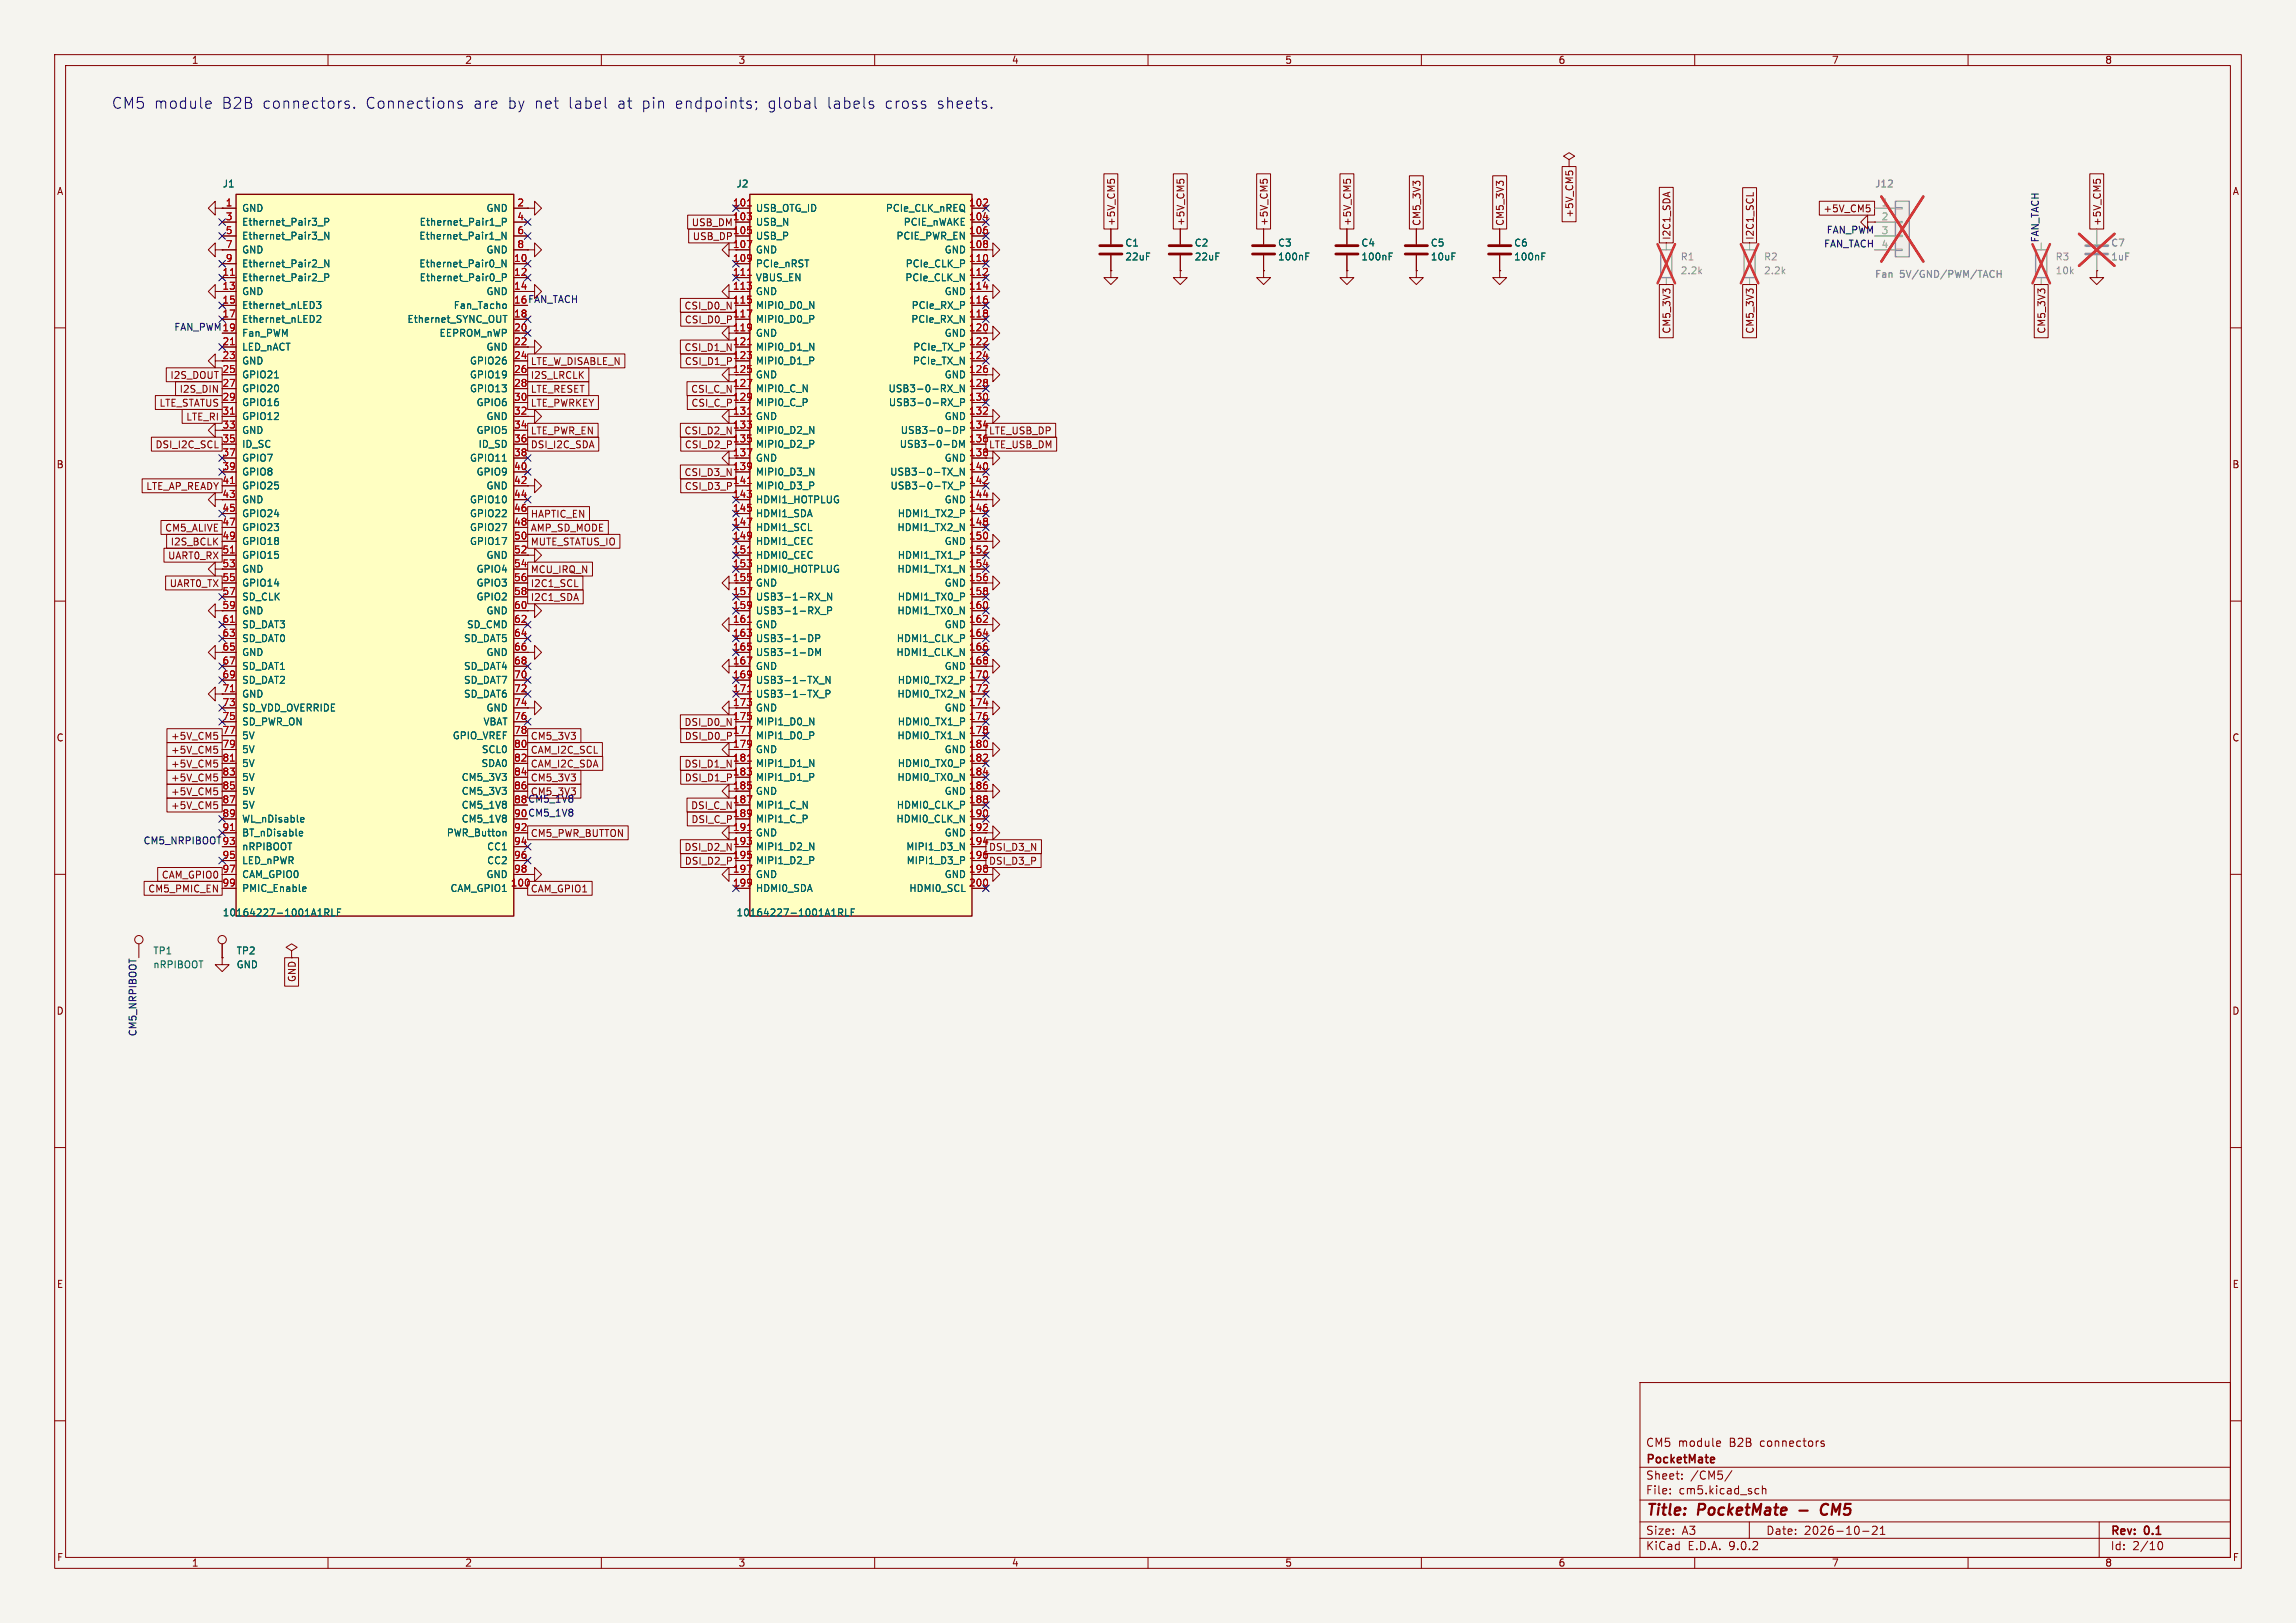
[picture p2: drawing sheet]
<svg xmlns="http://www.w3.org/2000/svg" width="420mm" height="297mm" viewBox="0 0 420 297" stroke-linecap="round" stroke-linejoin="round" font-family="sans-serif">
<defs><g id="words">
<g font-size="2.8" fill="#0000c2">
<text x="20.3" y="20.1">CM5 module</text>
<text x="40.5" y="20.1">B2B</text>
<text x="48" y="20.1">connectors.</text>
<text x="66.9" y="20.1">Connections</text>
<text x="86.7" y="20.1">are</text>
<text x="93" y="20.1">by</text>
<text x="98" y="20.1">net</text>
<text x="104.2" y="20.1">label</text>
<text x="113.2" y="20.1">at</text>
<text x="117.7" y="20.1">pin</text>
<text x="123.9" y="20.1">endpoints;</text>
<text x="140.9" y="20.1">global</text>
<text x="151.8" y="20.1">labels</text>
<text x="162.5" y="20.1">cross</text>
<text x="172" y="20.1">sheets.</text>
</g>
<g font-size="2.8" fill="#840000">
<text x="301" y="277.9">Title:</text>
<text x="310.6" y="277.9">PocketMate</text>
<text x="334.7" y="277.9">CM5</text>
</g>
<g font-size="2.1" fill="#840000">
<text x="301" y="268.2">PocketMate</text>
<text x="301" y="265">CM5</text>
<text x="306.9" y="265">module</text>
<text x="316.4" y="265">B2B</text>
<text x="322.1" y="265">connectors</text>
<text x="301" y="273.7">File:</text>
<text x="301" y="271">Sheet:</text>
<text x="307.1" y="273.7">cm5.kicad_sch</text>
<text x="309.2" y="271">/CM5/</text>
<text x="301" y="281.1">Size:</text>
<text x="307.6" y="281.1">A3</text>
<text x="323" y="281.1">Date:</text>
<text x="330" y="281.1">2026-10-21</text>
<text x="386" y="281.3">Rev:</text>
<text x="392.4" y="281.3">0.1</text>
<text x="301" y="283.9">KiCad</text>
<text x="308.7" y="283.9">E.D.A.</text>
<text x="316.3" y="283.9">9.0.2</text>
<text x="386" y="283.9">Id:</text>
<text x="390.1" y="283.9">2/10</text>
</g>
<g font-size="1.8" fill="#840000">
<text x="35" y="11.9">1</text>
<text x="85" y="11.9">2</text>
<text x="135" y="11.9">3</text>
<text x="185" y="11.9">4</text>
<text x="235" y="11.9">5</text>
<text x="285" y="11.9">6</text>
<text x="335" y="11.9">7</text>
<text x="385" y="11.9">8</text>
<text x="10.3" y="35.9">A</text>
<text x="408.3" y="35.9">A</text>
<text x="126.4" y="41.6">USB_DM</text>
<text x="204.2" y="41.4" transform="rotate(-90 204.2 41.4)">+5V_CM5</text>
<text x="216.9" y="41.4" transform="rotate(-90 216.9 41.4)">+5V_CM5</text>
<text x="232.1" y="41.4" transform="rotate(-90 232.1 41.4)">+5V_CM5</text>
<text x="247.3" y="41.4" transform="rotate(-90 247.3 41.4)">+5V_CM5</text>
<text x="260" y="41.4" transform="rotate(-90 260 41.4)">CM5_3V3</text>
<text x="275.3" y="41.4" transform="rotate(-90 275.3 41.4)">CM5_3V3</text>
<text x="288" y="39.9" transform="rotate(-90 288 39.9)">+5V_CM5</text>
<text x="333.5" y="39.1">+5V_CM5</text>
<text x="384.5" y="41.4" transform="rotate(-90 384.5 41.4)">+5V_CM5</text>
<text x="126.6" y="44.1">USB_DP</text>
<text x="134" y="45.5">107</text>
<text x="305.8" y="44" transform="rotate(-90 305.8 44)">I2C1_SDA</text>
<text x="321" y="44" transform="rotate(-90 321 44)">I2C1_SCL</text>
<text x="134" y="53.1">113</text>
<text x="93.9" y="55.6">16 FAN_TACH</text>
<text x="125.1" y="56.8">CSI_D0_N</text>
<text x="125.2" y="59.4">CSI_D0_P</text>
<text x="125.1" y="64.5">CSI_D1_N</text>
<text x="305.8" y="61.2" transform="rotate(-90 305.8 61.2)">CM5_3V3</text>
<text x="321" y="61.2" transform="rotate(-90 321 61.2)">CM5_3V3</text>
<text x="374.3" y="61.2" transform="rotate(-90 374.3 61.2)">CM5_3V3</text>
<text x="31.1" y="69.5">I2S_DOUT</text>
<text x="97" y="67">LTE_W_DISABLE_N</text>
<text x="97" y="69.5">I2S_LRCLK</text>
<text x="125.2" y="67">CSI_D1_P</text>
<text x="29.1" y="74.6">LTE_STATUS</text>
<text x="32.8" y="72.1">I2S_DIN</text>
<text x="34" y="77.2">LTE_RI</text>
<text x="97" y="72.1">LTE_RESET</text>
<text x="97" y="74.6">LTE_PWRKEY</text>
<text x="126.3" y="72.1">CSI_C_N</text>
<text x="126.4" y="74.6">CSI_C_P</text>
<text x="28.3" y="82.2">DSI_I2C_SCL</text>
<text x="97" y="79.7">LTE_PWR_EN</text>
<text x="97" y="82.2">DSI_I2C_SDA</text>
<text x="125.1" y="79.7">CSI_D2_N</text>
<text x="125.2" y="82.2">CSI_D2_P</text>
<text x="180.8" y="82.2">LTE_USB_DM</text>
<text x="180.8" y="79.7">LTE_USB_DP</text>
<text x="10.3" y="85.9">B</text>
<text x="26.7" y="89.9">LTE_AP_READY</text>
<text x="125.1" y="87.3">CSI_D3_N</text>
<text x="125.2" y="89.9">CSI_D3_P</text>
<text x="408.2" y="85.9">B</text>
<text x="97" y="94.9">HAPTIC_EN</text>
<text x="30.1" y="97.5">CM5_ALIVE</text>
<text x="31.1" y="100">I2S_BCLK</text>
<text x="97" y="100">MUTE_STATUS_IO</text>
<text x="97" y="97.5">AMP_SD_MODE</text>
<text x="30.6" y="102.6">UART0_RX</text>
<text x="30.9" y="107.6">UART0_TX</text>
<text x="97" y="105.1">MCU_IRQ_N</text>
<text x="97" y="107.6">I2C1_SCL</text>
<text x="97" y="110.2">I2C1_SDA</text>
<text x="10.3" y="135.9">C</text>
<text x="31.2" y="135.6">+5V_CM5</text>
<text x="97" y="135.6">CM5_3V3</text>
<text x="125.1" y="133">DSI_D0_N</text>
<text x="125.2" y="135.6">DSI_D0_P</text>
<text x="408.2" y="135.9">C</text>
<text x="31.2" y="143.2">+5V_CM5</text>
<text x="31.2" y="140.7">+5V_CM5</text>
<text x="31.2" y="138.1">+5V_CM5</text>
<text x="97" y="143.2">CM5_3V3</text>
<text x="97" y="140.7">CAM_I2C_SDA</text>
<text x="97" y="138.1">CAM_I2C_SCL</text>
<text x="125.1" y="140.7">DSI_D1_N</text>
<text x="125.2" y="143.2">DSI_D1_P</text>
<text x="31.2" y="148.3">+5V_CM5</text>
<text x="31.2" y="145.7">+5V_CM5</text>
<text x="93.9" y="147.1">88 CM5_1V8</text>
<text x="93.9" y="149.6">90 CM5_1V8</text>
<text x="126.3" y="148.3">DSI_C_N</text>
<text x="97" y="153.4">CM5_PWR_BUTTON</text>
<text x="125.1" y="155.9">DSI_D2_N</text>
<text x="126.4" y="150.8">DSI_C_P</text>
<text x="180.8" y="155.9">DSI_D3_N</text>
<text x="29.5" y="161">CAM_GPIO0</text>
<text x="125.2" y="158.4">DSI_D2_P</text>
<text x="180.8" y="158.4">DSI_D3_P</text>
<text x="27" y="163.5">CM5_PMIC_EN</text>
<text x="97" y="163.5">CAM_GPIO1</text>
<text x="54.3" y="179.8" transform="rotate(-90 54.3 179.8)">GND</text>
<text x="10.3" y="185.9">D</text>
<text x="408.2" y="185.9">D</text>
<text x="10.3" y="235.9">E</text>
<text x="408.3" y="235.9">E</text>
<text x="10.3" y="285.9">F</text>
<text x="35" y="286.9">1</text>
<text x="85" y="286.9">2</text>
<text x="135" y="286.9">3</text>
<text x="185" y="286.9">4</text>
<text x="235" y="286.9">5</text>
<text x="285" y="286.9">6</text>
<text x="335" y="286.9">7</text>
<text x="385" y="286.9">8</text>
<text x="408.3" y="285.9">F</text>
</g>
<g font-size="1.8" fill="#006464">
<text x="40.6" y="34.5">J1</text>
<text x="134.6" y="34.5">J2</text>
<text x="44.2" y="39">GND</text>
<text x="44.2" y="41.5">Ethernet_Pair3_P</text>
<text x="76.7" y="41.5">Ethernet_Pair1_P</text>
<text x="88.9" y="39">GND</text>
<text x="138.2" y="39">USB_OTG_ID</text>
<text x="138.2" y="41.5">USB_N</text>
<text x="161.9" y="39">PCIe_CLK_nREQ</text>
<text x="165.2" y="41.5">PCIE_nWAKE</text>
<text x="44.2" y="44">Ethernet_Pair3_N</text>
<text x="44.2" y="46.6">GND</text>
<text x="76.6" y="44">Ethernet_Pair1_N</text>
<text x="88.9" y="46.6">GND</text>
<text x="138.2" y="44">USB_P</text>
<text x="138.2" y="46.6">GND</text>
<text x="163.9" y="44">PCIE_PWR_EN</text>
<text x="172.7" y="46.6">GND</text>
<text x="205.7" y="45.3">C1</text>
<text x="205.7" y="47.9">22uF</text>
<text x="218.4" y="45.3">C2</text>
<text x="218.4" y="47.9">22uF</text>
<text x="233.7" y="45.3">C3</text>
<text x="233.7" y="47.9">100nF</text>
<text x="248.9" y="45.3">C4</text>
<text x="248.9" y="47.9">100nF</text>
<text x="261.6" y="45.3">C5</text>
<text x="261.6" y="47.9">10uF</text>
<text x="276.9" y="45.3">C6</text>
<text x="276.9" y="47.9">100nF</text>
<text x="44.2" y="49.1">Ethernet_Pair2_N</text>
<text x="44.2" y="51.7">Ethernet_Pair2_P</text>
<text x="76.6" y="49.1">Ethernet_Pair0_N</text>
<text x="76.7" y="51.7">Ethernet_Pair0_P</text>
<text x="138.2" y="49.1">PCIe_nRST</text>
<text x="138.2" y="51.7">VBUS_EN</text>
<text x="165.5" y="51.7">PCIe_CLK_N</text>
<text x="165.6" y="49.1">PCIe_CLK_P</text>
<text x="44.2" y="54.2">GND</text>
<text x="44.2" y="56.7">Ethernet_nLED3</text>
<text x="44.2" y="59.3">Ethernet_nLED2</text>
<text x="74.4" y="59.3">Ethernet_SYNC_OUT</text>
<text x="82.9" y="56.7">Fan_Tacho</text>
<text x="88.9" y="54.2">GND</text>
<text x="138.2" y="54.2">GND</text>
<text x="138.2" y="56.7">MIPI0_D0_N</text>
<text x="138.2" y="59.3">MIPI0_D0_P</text>
<text x="166.6" y="59.3">PCIe_RX_N</text>
<text x="166.7" y="56.7">PCIe_RX_P</text>
<text x="172.7" y="54.2">GND</text>
<text x="44.2" y="61.8">Fan_PWM</text>
<text x="44.2" y="64.4">LED_nACT</text>
<text x="80.3" y="61.8">EEPROM_nWP</text>
<text x="88.9" y="64.4">GND</text>
<text x="138.2" y="61.8">GND</text>
<text x="138.2" y="64.4">MIPI0_D1_N</text>
<text x="167" y="64.4">PCIe_TX_P</text>
<text x="172.7" y="61.8">GND</text>
<text x="44.2" y="66.9">GND</text>
<text x="44.2" y="69.4">GPIO21</text>
<text x="44.2" y="72">GPIO20</text>
<text x="85.9" y="66.9">GPIO26</text>
<text x="85.9" y="69.4">GPIO19</text>
<text x="85.9" y="72">GPIO13</text>
<text x="138.2" y="66.9">MIPI0_D1_P</text>
<text x="138.2" y="69.4">GND</text>
<text x="138.2" y="72">MIPI0_C_N</text>
<text x="162.4" y="72">USB3-0-RX_N</text>
<text x="166.9" y="66.9">PCIe_TX_N</text>
<text x="172.7" y="69.4">GND</text>
<text x="44.2" y="74.5">GPIO16</text>
<text x="44.2" y="77.1">GPIO12</text>
<text x="87.1" y="74.5">GPIO6</text>
<text x="88.9" y="77.1">GND</text>
<text x="138.2" y="74.5">MIPI0_C_P</text>
<text x="138.2" y="77.1">GND</text>
<text x="162.5" y="74.5">USB3-0-RX_P</text>
<text x="172.7" y="77.1">GND</text>
<text x="44.2" y="79.6">GND</text>
<text x="44.2" y="82.1">ID_SC</text>
<text x="87.1" y="79.6">GPIO5</text>
<text x="87.4" y="82.1">ID_SD</text>
<text x="138.2" y="79.6">MIPI0_D2_N</text>
<text x="138.2" y="82.1">MIPI0_D2_P</text>
<text x="164.5" y="82.1">USB3-0-DM</text>
<text x="164.7" y="79.6">USB3-0-DP</text>
<text x="44.2" y="84.7">GPIO7</text>
<text x="44.2" y="87.2">GPIO8</text>
<text x="44.2" y="89.8">GPIO25</text>
<text x="85.9" y="84.7">GPIO11</text>
<text x="87.1" y="87.2">GPIO9</text>
<text x="88.9" y="89.8">GND</text>
<text x="138.2" y="84.7">GND</text>
<text x="138.2" y="87.2">MIPI0_D3_N</text>
<text x="138.2" y="89.8">MIPI0_D3_P</text>
<text x="162.7" y="87.2">USB3-0-TX_N</text>
<text x="162.8" y="89.8">USB3-0-TX_P</text>
<text x="172.7" y="84.7">GND</text>
<text x="44.2" y="92.3">GND</text>
<text x="44.2" y="94.8">GPIO24</text>
<text x="85.9" y="92.3">GPIO10</text>
<text x="85.9" y="94.8">GPIO22</text>
<text x="138.2" y="92.3">HDMI1_HOTPLUG</text>
<text x="138.2" y="94.8">HDMI1_SDA</text>
<text x="164.1" y="94.8">HDMI1_TX2_P</text>
<text x="172.7" y="92.3">GND</text>
<text x="44.2" y="97.4">GPIO23</text>
<text x="44.2" y="99.9">GPIO18</text>
<text x="85.9" y="97.4">GPIO27</text>
<text x="85.9" y="99.9">GPIO17</text>
<text x="138.2" y="97.4">HDMI1_SCL</text>
<text x="138.2" y="99.9">HDMI1_CEC</text>
<text x="164.1" y="97.4">HDMI1_TX2_N</text>
<text x="172.7" y="99.9">GND</text>
<text x="44.2" y="102.5">GPIO15</text>
<text x="44.2" y="105">GND</text>
<text x="44.2" y="107.5">GPIO14</text>
<text x="87.1" y="105">GPIO4</text>
<text x="87.1" y="107.5">GPIO3</text>
<text x="88.9" y="102.5">GND</text>
<text x="138.2" y="102.5">HDMI0_CEC</text>
<text x="138.2" y="105">HDMI0_HOTPLUG</text>
<text x="138.2" y="107.5">GND</text>
<text x="164.1" y="105">HDMI1_TX1_N</text>
<text x="164.1" y="102.5">HDMI1_TX1_P</text>
<text x="172.7" y="107.5">GND</text>
<text x="44.2" y="110.1">SD_CLK</text>
<text x="44.2" y="112.6">GND</text>
<text x="87.1" y="110.1">GPIO2</text>
<text x="88.9" y="112.6">GND</text>
<text x="138.2" y="110.1">USB3-1-RX_N</text>
<text x="138.2" y="112.6">USB3-1-RX_P</text>
<text x="164.1" y="112.6">HDMI1_TX0_N</text>
<text x="164.1" y="110.1">HDMI1_TX0_P</text>
<text x="44.2" y="115.2">SD_DAT3</text>
<text x="44.2" y="117.7">SD_DAT0</text>
<text x="84.8" y="117.7">SD_DAT5</text>
<text x="85.3" y="115.2">SD_CMD</text>
<text x="138.2" y="115.2">GND</text>
<text x="138.2" y="117.7">USB3-1-DP</text>
<text x="163.9" y="117.7">HDMI1_CLK_P</text>
<text x="172.7" y="115.2">GND</text>
<text x="44.2" y="120.2">GND</text>
<text x="44.2" y="122.8">SD_DAT1</text>
<text x="44.2" y="125.3">SD_DAT2</text>
<text x="84.8" y="122.8">SD_DAT4</text>
<text x="84.8" y="125.3">SD_DAT7</text>
<text x="88.9" y="120.2">GND</text>
<text x="138.2" y="120.2">USB3-1-DM</text>
<text x="138.2" y="122.8">GND</text>
<text x="138.2" y="125.3">USB3-1-TX_N</text>
<text x="163.9" y="120.2">HDMI1_CLK_N</text>
<text x="164.1" y="125.3">HDMI0_TX2_P</text>
<text x="172.7" y="122.8">GND</text>
<text x="44.2" y="127.9">GND</text>
<text x="44.2" y="130.4">SD_VDD_OVERRIDE</text>
<text x="84.8" y="127.9">SD_DAT6</text>
<text x="88.9" y="130.4">GND</text>
<text x="138.2" y="127.9">USB3-1-TX_P</text>
<text x="138.2" y="130.4">GND</text>
<text x="164.1" y="127.9">HDMI0_TX2_N</text>
<text x="172.7" y="130.4">GND</text>
<text x="44.2" y="132.9">SD_PWR_ON</text>
<text x="44.2" y="135.5">5V</text>
<text x="82.7" y="135.5">GPIO_VREF</text>
<text x="88.3" y="132.9">VBAT</text>
<text x="138.2" y="132.9">MIPI1_D0_N</text>
<text x="138.2" y="135.5">MIPI1_D0_P</text>
<text x="164.1" y="135.5">HDMI0_TX1_N</text>
<text x="164.1" y="132.9">HDMI0_TX1_P</text>
<text x="44.2" y="138">5V</text>
<text x="44.2" y="140.6">5V</text>
<text x="44.2" y="143.1">5V</text>
<text x="84.4" y="143.1">CM5_3V3</text>
<text x="88" y="140.6">SDA0</text>
<text x="88" y="138">SCL0</text>
<text x="138.2" y="138">GND</text>
<text x="138.2" y="140.6">MIPI1_D1_N</text>
<text x="138.2" y="143.1">MIPI1_D1_P</text>
<text x="164.1" y="143.1">HDMI0_TX0_N</text>
<text x="164.1" y="140.6">HDMI0_TX0_P</text>
<text x="172.7" y="138">GND</text>
<text x="44.2" y="145.6">5V</text>
<text x="44.2" y="148.2">5V</text>
<text x="84.4" y="145.6">CM5_3V3</text>
<text x="84.4" y="148.2">CM5_1V8</text>
<text x="138.2" y="145.6">GND</text>
<text x="138.2" y="148.2">MIPI1_C_N</text>
<text x="163.9" y="148.2">HDMI0_CLK_P</text>
<text x="172.7" y="145.6">GND</text>
<text x="44.2" y="150.7">WL_nDisable</text>
<text x="44.2" y="153.3">BT_nDisable</text>
<text x="44.2" y="155.8">nRPIBOOT</text>
<text x="81.6" y="153.3">PWR_Button</text>
<text x="84.4" y="150.7">CM5_1V8</text>
<text x="89" y="155.8">CC1</text>
<text x="138.2" y="150.7">MIPI1_C_P</text>
<text x="138.2" y="153.3">GND</text>
<text x="138.2" y="155.8">MIPI1_D2_N</text>
<text x="163.9" y="150.7">HDMI0_CLK_N</text>
<text x="165.7" y="155.8">MIPI1_D3_N</text>
<text x="172.7" y="153.3">GND</text>
<text x="44.2" y="158.3">LED_nPWR</text>
<text x="44.2" y="160.9">CAM_GPIO0</text>
<text x="88.9" y="160.9">GND</text>
<text x="89" y="158.3">CC2</text>
<text x="138.2" y="158.3">MIPI1_D2_P</text>
<text x="138.2" y="160.9">GND</text>
<text x="165.8" y="158.3">MIPI1_D3_P</text>
<text x="172.7" y="160.9">GND</text>
<text x="40.6" y="167.9">10164227-1001A1RLF</text>
<text x="44.2" y="163.4">PMIC_Enable</text>
<text x="82.3" y="163.4">CAM_GPIO1</text>
<text x="134.6" y="167.9">10164227-1001A1RLF</text>
<text x="138.2" y="163.4">HDMI0_SDA</text>
<text x="166.2" y="163.4">HDMI0_SCL</text>
<text x="27.9" y="174.9">TP1</text>
<text x="27.9" y="177.4">nRPIBOOT</text>
<text x="43.2" y="174.9">TP2</text>
<text x="43.2" y="177.4">GND</text>
</g>
<g font-size="1.8" fill="#939391">
<text x="342.9" y="34.5">J12</text>
<text x="307.3" y="47.9">R1</text>
<text x="322.6" y="47.9">R2</text>
<text x="375.9" y="47.9">R3</text>
<text x="386.1" y="45.3">C7</text>
<text x="386.1" y="47.9">1uF</text>
<text x="307.3" y="50.4">2.2k</text>
<text x="322.6" y="50.4">2.2k</text>
<text x="342.9" y="51">Fan</text>
<text x="347.5" y="51">5V/GND/PWM/TACH</text>
<text x="375.9" y="50.4">10k</text>
</g>
<g font-size="1.8" fill="#a90000">
<text x="41.2" y="37.8">1</text>
<text x="41.2" y="40.4">3</text>
<text x="94.5" y="37.8">2</text>
<text x="94.5" y="40.4">4</text>
<text x="134" y="37.8">101</text>
<text x="134" y="40.4">103</text>
<text x="177.2" y="37.8">102</text>
<text x="177.2" y="40.4">104</text>
<text x="41.2" y="42.9">5</text>
<text x="41.2" y="45.5">7</text>
<text x="94.5" y="42.9">6</text>
<text x="94.5" y="45.5">8</text>
<text x="134" y="42.9">105</text>
<text x="177.2" y="42.9">106</text>
<text x="177.2" y="45.5">108</text>
<text x="40.6" y="50.5">11</text>
<text x="40.6" y="53.1">13</text>
<text x="41.2" y="48">9</text>
<text x="93.9" y="48">10</text>
<text x="93.9" y="50.5">12</text>
<text x="93.9" y="53.1">14</text>
<text x="134" y="48">109</text>
<text x="134" y="50.5">111</text>
<text x="177.2" y="48">110</text>
<text x="177.2" y="50.5">112</text>
<text x="177.2" y="53.1">114</text>
<text x="40.6" y="55.6">15</text>
<text x="40.6" y="58.2">17</text>
<text x="93.9" y="58.2">18</text>
<text x="93.9" y="55.6">16</text>
<text x="134" y="55.6">115</text>
<text x="134" y="58.2">117</text>
<text x="177.2" y="55.6">116</text>
<text x="177.2" y="58.2">118</text>
<text x="40.6" y="63.2">21</text>
<text x="40.6" y="65.8">23</text>
<text x="40.6" y="60.7">19</text>
<text x="93.9" y="60.7">20</text>
<text x="93.9" y="63.2">22</text>
<text x="93.9" y="65.8">24</text>
<text x="134" y="60.7">119</text>
<text x="134" y="63.2">121</text>
<text x="134" y="65.8">123</text>
<text x="177.2" y="60.7">120</text>
<text x="177.2" y="63.2">122</text>
<text x="177.2" y="65.8">124</text>
<text x="40.6" y="68.3">25</text>
<text x="40.6" y="70.9">27</text>
<text x="93.9" y="68.3">26</text>
<text x="93.9" y="70.9">28</text>
<text x="134" y="68.3">125</text>
<text x="134" y="70.9">127</text>
<text x="177.2" y="68.3">126</text>
<text x="177.2" y="70.9">128</text>
<text x="40.6" y="73.4">29</text>
<text x="40.6" y="75.9">31</text>
<text x="93.9" y="73.4">30</text>
<text x="93.9" y="75.9">32</text>
<text x="134" y="73.4">129</text>
<text x="134" y="75.9">131</text>
<text x="177.2" y="73.4">130</text>
<text x="177.2" y="75.9">132</text>
<text x="40.6" y="78.5">33</text>
<text x="40.6" y="81">35</text>
<text x="40.6" y="83.6">37</text>
<text x="93.9" y="78.5">34</text>
<text x="93.9" y="81">36</text>
<text x="93.9" y="83.6">38</text>
<text x="134" y="78.5">133</text>
<text x="134" y="81">135</text>
<text x="134" y="83.6">137</text>
<text x="177.2" y="78.5">134</text>
<text x="177.2" y="81">136</text>
<text x="177.2" y="83.6">138</text>
<text x="40.6" y="86.1">39</text>
<text x="40.6" y="88.6">41</text>
<text x="93.9" y="86.1">40</text>
<text x="93.9" y="88.6">42</text>
<text x="134" y="86.1">139</text>
<text x="134" y="88.6">141</text>
<text x="177.2" y="86.1">140</text>
<text x="177.2" y="88.6">142</text>
<text x="40.6" y="91.2">43</text>
<text x="40.6" y="93.7">45</text>
<text x="93.9" y="91.2">44</text>
<text x="93.9" y="93.7">46</text>
<text x="134" y="91.2">143</text>
<text x="134" y="93.7">145</text>
<text x="177.2" y="91.2">144</text>
<text x="177.2" y="93.7">146</text>
<text x="40.6" y="96.3">47</text>
<text x="40.6" y="98.8">49</text>
<text x="40.6" y="101.3">51</text>
<text x="93.9" y="96.3">48</text>
<text x="93.9" y="98.8">50</text>
<text x="93.9" y="101.3">52</text>
<text x="134" y="96.3">147</text>
<text x="134" y="98.8">149</text>
<text x="134" y="101.3">151</text>
<text x="177.2" y="96.3">148</text>
<text x="177.2" y="98.8">150</text>
<text x="177.2" y="101.3">152</text>
<text x="40.6" y="103.9">53</text>
<text x="40.6" y="106.4">55</text>
<text x="93.9" y="103.9">54</text>
<text x="93.9" y="106.4">56</text>
<text x="134" y="103.9">153</text>
<text x="134" y="106.4">155</text>
<text x="177.2" y="103.9">154</text>
<text x="177.2" y="106.4">156</text>
<text x="40.6" y="109">57</text>
<text x="40.6" y="111.5">59</text>
<text x="93.9" y="109">58</text>
<text x="93.9" y="111.5">60</text>
<text x="134" y="109">157</text>
<text x="134" y="111.5">159</text>
<text x="177.2" y="109">158</text>
<text x="177.2" y="111.5">160</text>
<text x="40.6" y="114">61</text>
<text x="40.6" y="116.6">63</text>
<text x="40.6" y="119.1">65</text>
<text x="93.9" y="114">62</text>
<text x="93.9" y="116.6">64</text>
<text x="93.9" y="119.1">66</text>
<text x="134" y="114">161</text>
<text x="134" y="116.6">163</text>
<text x="134" y="119.1">165</text>
<text x="177.2" y="114">162</text>
<text x="177.2" y="116.6">164</text>
<text x="177.2" y="119.1">166</text>
<text x="40.6" y="121.7">67</text>
<text x="40.6" y="124.2">69</text>
<text x="93.9" y="121.7">68</text>
<text x="93.9" y="124.2">70</text>
<text x="134" y="121.7">167</text>
<text x="134" y="124.2">169</text>
<text x="177.2" y="121.7">168</text>
<text x="177.2" y="124.2">170</text>
<text x="40.6" y="126.7">71</text>
<text x="40.6" y="129.3">73</text>
<text x="40.6" y="131.8">75</text>
<text x="93.9" y="126.7">72</text>
<text x="93.9" y="129.3">74</text>
<text x="93.9" y="131.8">76</text>
<text x="134" y="126.7">171</text>
<text x="134" y="129.3">173</text>
<text x="134" y="131.8">175</text>
<text x="177.2" y="126.7">172</text>
<text x="177.2" y="129.3">174</text>
<text x="177.2" y="131.8">176</text>
<text x="40.6" y="134.4">77</text>
<text x="40.6" y="136.9">79</text>
<text x="93.9" y="134.4">78</text>
<text x="93.9" y="136.9">80</text>
<text x="134" y="134.4">177</text>
<text x="134" y="136.9">179</text>
<text x="177.2" y="134.4">178</text>
<text x="177.2" y="136.9">180</text>
<text x="40.6" y="139.4">81</text>
<text x="40.6" y="142">83</text>
<text x="93.9" y="139.4">82</text>
<text x="93.9" y="142">84</text>
<text x="134" y="139.4">181</text>
<text x="134" y="142">183</text>
<text x="177.2" y="139.4">182</text>
<text x="177.2" y="142">184</text>
<text x="40.6" y="144.5">85</text>
<text x="40.6" y="147.1">87</text>
<text x="40.6" y="149.6">89</text>
<text x="93.9" y="144.5">86</text>
<text x="93.9" y="147.1">88</text>
<text x="93.9" y="149.6">90</text>
<text x="134" y="144.5">185</text>
<text x="134" y="147.1">187</text>
<text x="134" y="149.6">189</text>
<text x="177.2" y="144.5">186</text>
<text x="177.2" y="147.1">188</text>
<text x="177.2" y="149.6">190</text>
<text x="40.6" y="152.1">91</text>
<text x="40.6" y="154.7">93</text>
<text x="93.9" y="152.1">92</text>
<text x="93.9" y="154.7">94</text>
<text x="134" y="152.1">191</text>
<text x="134" y="154.7">193</text>
<text x="177.2" y="152.1">192</text>
<text x="177.2" y="154.7">194</text>
<text x="40.6" y="157.2">95</text>
<text x="40.6" y="159.8">97</text>
<text x="93.9" y="157.2">96</text>
<text x="93.9" y="159.8">98</text>
<text x="134" y="157.2">195</text>
<text x="134" y="159.8">197</text>
<text x="177.2" y="157.2">196</text>
<text x="177.2" y="159.8">198</text>
<text x="40.6" y="162.3">99</text>
<text x="93.3" y="162.3">100</text>
<text x="134" y="162.3">199</text>
<text x="177.2" y="162.3">200</text>
</g>
<g font-size="1.8" fill="#a5a4a2">
<text x="344.1" y="37.8">1</text>
<text x="344.1" y="40.4">2</text>
<text x="344.1" y="42.9">3</text>
<text x="344.1" y="45.5">4</text>
</g>
<g font-size="1.8" fill="#0f0f0f">
<text x="333.6" y="45.4">FAN_TACH 4</text>
<text x="334" y="42.8">FAN_PWM 3</text>
<text x="373" y="44.4" transform="rotate(-90 373 44.4)">FAN_TACH</text>
<text x="31.8" y="60.6">FAN_PWM19</text>
<text x="97" y="145.7">CM5_3V3</text>
<text x="26.2" y="154.6">CM5_NRPIBOOT 93</text>
<text x="25.1" y="189.7" transform="rotate(-90 25.1 189.7)">CM5_NRPIBOOT</text>
</g>
</g></defs>
<path d="M0 0h420v297h-420z" fill="#f5f4ef" stroke="#f5f4ef" stroke-width=".18"/>
<g fill="none" stroke="#840000" stroke-width=".18">
<path d="M10 10h400v277h-400zM12 12h396v273h-396zM60 10v2M110 10v2M160 10v2M210 10v2M260 10v2M310 10v2M360 10v2M287 29.2l1-.6-1-.7-1 .7 1 .6v1.3M287 30.5h.1M259.1 49.5v1.3h1.2l-1.2 1.3-1.3-1.3h1.3"/>
<path d="M259.1 49.5h.1M259.1 41.9v2.8M259.1 46.7v2.8M274.3 49.5v1.3h1.3l-1.3 1.3-1.3-1.3h1.3M274.3 49.5h.1M274.3 41.9v2.8M274.3 46.7v2.8M341.6 40.6v-1.2l-1.2 1.2 1.2 1.3v-1.3h1.3M342.9 40.6h.1M10 60h2M39.4 78.7v-1.2l-1.3 1.2 1.3 1.3v-1.3h1.2M408 60h2"/>
<path d="M10 110h2M408 110h2M10 160h2M408 160h2M10 210h2M408 210h2M300 253h108v32h-108zM10 260h2M300 278.5h108M300 274.5h108M300 268.5h108M305.5 273.2v.2"/>
<path d="M305.5 272.5v.1M307.7 270.5v.2M307.7 269.8v.1M314.2 263.7l.5 .1v.2l-.7 .2M314.7 264.6l-.5 .1M316.8 269.1l-1.3 1.9M320 278.5v3M321.3 272.4l.4 .1M321.7 273.3l-.4 .1M322.4 272.5l.2-.1 .3 .1 .1 .9M322.4 271.9v1.5M333.7 263.8l-.4-.1-.2 .2 .1 .2 .5 .2v.3h-.6"/>
<path d="M342.5 279.4l.6-.1 .2 .1 .1 .3-1 1.1h1M343.9 279.7l.5-.4v1.5M384 278.5v6.5M408 260h2M60 285v2M110 285v2M160 285v2M210 285v2M260 285v2M300 281.5h108M310 285v2M340.7 280.2h1.2"/>
<path d="M343.9 280.8h.9M360 285v2M394.7 282.7l.2-.5 .2-.1a.8 .8 0 0 1 .5 .7 .8 .8 0 0 1-.5 .8l-.2-.2-.2-.4"/>
</g>
<path d="M329.1 276.4h1.6M334.1 275.2a1.13 1.13 0 0 0-1 .7 1.13 1.13 0 0 0 .2 1.2l.3 .1 .5-.1" fill="none" stroke="#840000" stroke-width=".4"/>
<path d="M313.1 266.7l.4 .1 .1 .2-.7 .2M313.5 267.6l-.4 .1" fill="none" stroke="#840000" stroke-width=".3"/>
<path d="M303.8 45.7h2v5.1h-2zM319 45.7h2.1v5.1h-2.1z" fill="none" stroke="#9c9b98" stroke-width=".25"/>
<path d="M304.8 44.5v1.2M304.8 50.8v1.3M320 44.5v1.2M320 50.8v1.3" fill="none" stroke="#9c9b98" stroke-width=".18"/>
<path d="M303.2 44.7l3.2 7.1M306.4 44.7l-3.2 7.1M318.4 44.7l3.2 7.1M321.6 44.7l-3.2 7.1" fill="none" stroke="#e12e31" stroke-width=".46"/>
<path d="M257 45h4.1M257 46.5h4.1M272.3 45h4.1M272.3 46.5h4.1" fill="none" stroke="#840000" stroke-width=".51"/>
<path d="M282.1 46.9h.4M282.1 46.3h.6" fill="none" stroke="#006464" stroke-width=".18"/>
<path d="M346.7 36.8h2.5v10.2h-2.5z" fill="#ebeae8"/>
<path d="M346.7 36.8h2.5v10.2h-2.5zM372.4 45.7h2v5.1h-2z" fill="none" stroke="#9c9b98" stroke-width=".25"/>
<path d="M342.9 38.1h3.8M346.7 38h1.3v.2h-1.3zM342.9 40.6h3.8M342.9 43.2h3.8M342.9 45.7h3.8M346.7 40.5h1.3v.3h-1.3zM346.7 43.1h1.3v.2h-1.3zM346.7 45.6h1.3v.2h-1.3zM373.4 44.5v1.2M373.4 50.8v1.3M383.5 41.9v2.8M383.5 46.7v2.8" fill="none" stroke="#9c9b98" stroke-width=".18"/>
<path d="M364.5 49.5l.3 .1M364.8 50.6l-.3 .2M365.3 49.5v1.3M365.3 50.1h.8M366.1 49.5v1.3" fill="none" stroke="#939391" stroke-width=".18"/>
<path d="M344.1 36l7.7 11.8M351.8 36l-7.7 11.8M371.8 44.7l3.2 7.1M375 44.7l-3.2 7.1M380.3 42.8l6.5 5.8M386.8 42.8l-6.5 5.8" fill="none" stroke="#e12e31" stroke-width=".46"/>
<path d="M383.5 49.5v1.3h1.3l-1.3 1.3-1.2-1.3h1.2M383.5 49.5h.1" fill="none" stroke="#840000" stroke-width=".18"/>
<path d="M381.5 45h4.1M381.5 46.5h4.1" fill="none" stroke="#9c9b98" stroke-width=".51"/>
<path d="M43.2 35.6h50.8v132h-50.8z" fill="#ffffc2"/>
<path d="M43.2 35.6h50.8v132h-50.8z" fill="none" stroke="#840000" stroke-width=".25"/>
<g fill="none" stroke="#840000" stroke-width=".18">
<path d="M39.4 38.1v-1.3l-1.3 1.3 1.3 1.3v-1.3h1.2M40.6 38.1h.1M40.6 38.1h2.6M94 38.1h2.5M39.4 45.7v-1.2l-1.3 1.2 1.3 1.3v-1.3h1.2M40.6 45.7h.1M40.6 40.6h2.6M40.6 43.2h2.6M40.6 45.7h2.6M40.6 48.3h2.6M40.6 50.8h2.6M40.6 53.3h2.6"/>
<path d="M40.6 55.9h2.6M40.6 58.4h2.6M94 40.6h2.5M94 43.2h2.5M94 45.7h2.5M94 48.3h2.5M94 50.8h2.5M94 53.3h2.5M94 58.4h2.5M133.3 45.7v-1.2l-1.2 1.2 1.2 1.3v-1.3h1.3M133.3 53.3v-1.2l-1.2 1.2 1.2 1.3v-1.3h1.3M180.3 45.7h1.3v-1.2l1.3 1.2-1.3 1.3v-1.3"/>
<path d="M39.4 66v-1.2l-1.3 1.2 1.3 1.3v-1.3h3.8M40.6 61h2.6M40.6 63.5h2.6M40.6 68.6h2.6M40.6 71.1h2.6M40.6 73.7h2.6M40.6 76.2h2.6M40.6 78.7h2.6M94 61h2.5M94 63.5h2.5M94 66h2.5M94 68.6h2.5"/>
<path d="M94 71.1h2.5M94 73.7h2.5M94 76.2h2.5M94 78.7h2.5M39.4 91.4v-1.2l-1.3 1.2 1.3 1.3v-1.3h3.8M40.6 81.3h2.6M40.6 83.8h2.6M40.6 86.4h2.6M40.6 88.9h2.6M40.6 94h2.6M40.6 96.5h2.6M40.6 99.1h2.6"/>
<path d="M94 81.3h2.5M94 83.8h2.5M94 86.4h2.5M94 88.9h2.5M94 91.4h2.5M94 94h2.5M94 96.5h2.5M94 99.1h2.5M39.4 119.4v-1.3l-1.3 1.3 1.3 1.3v-1.3h3.8M39.4 111.8v-1.3l-1.3 1.3 1.3 1.2v-1.2h3.8M39.4 104.1v-1.2l-1.3 1.2 1.3 1.3v-1.3h3.8M40.6 101.6h2.6"/>
<path d="M40.6 106.7h2.6M40.6 109.2h2.6M40.6 114.3h2.6M40.6 116.8h2.6M94 101.6h2.5M94 104.1h2.5M94 106.7h2.5M94 109.2h2.5M94 111.8h2.5M94 114.3h2.5M94 116.8h2.5M94 119.4h2.5"/>
<path d="M96.5 101.6h1.3v-1.3l1.3 1.3-1.3 1.3v-1.3M96.5 101.6h.1M39.4 127v-1.3l-1.3 1.3 1.3 1.3v-1.3h3.8M40.6 121.9h2.6M40.6 124.5h2.6M40.6 129.5h2.6M40.6 132.1h2.6M40.6 134.6h2.6M40.6 137.2h2.6M40.6 139.7h2.6M94 121.9h2.5M94 124.5h2.5"/>
<path d="M94 127h2.5M94 129.5h2.5M94 132.1h2.5M94 134.6h2.5M94 137.2h2.5M94 139.7h2.5M133.3 137.2v-1.3l-1.2 1.3 1.2 1.2v-1.2h1.3M40.6 142.2h2.6M40.6 144.8h2.6M40.6 147.3h2.6M40.6 149.9h2.6M40.6 152.4h2.6"/>
<path d="M40.6 154.9h2.6M40.6 157.5h2.6M94 142.2h2.5M94 144.8h2.5M94 152.4h2.5M94 154.9h2.5M94 157.5h2.5M133.3 152.4v-1.3l-1.2 1.3 1.2 1.3v-1.3h1.3M133.3 144.8v-1.3l-1.2 1.3 1.2 1.3v-1.3h1.3M180.3 152.4h1.3v-1.3l1.3 1.3-1.3 1.3v-1.3M25.4 172.7v2.6M40.6 175.3v1.2h1.3l-1.3 1.3-1.2-1.3h1.2"/>
<path d="M40.6 175.3h.1M40.6 160h2.6M40.6 162.6h2.6M40.6 172.7v2.6M53.3 174l1.1-.6-1.1-.7-1 .7 1 .6v1.3M53.3 175.3h.1M94 160h2.5M133.3 160v-1.2l-1.2 1.2 1.2 1.3v-1.3h1.3"/>
<circle cx="25.4" cy="172" r=".76"/>
<circle cx="40.6" cy="172" r=".76"/>
</g>
<g fill="none" stroke="#006464" stroke-width=".18">
<path d="M57.9 55.2h.8l-.4 .5 .3 .1v.5l-.2 .2-.5-.2M58 57.9l.4-.2 .3 .4-.8 .9h.8M58.1 41.3h1M58.1 43.9h1M58.1 49h1M58.1 51.5h1M59.4 40.6h.6l.1-.2v-.3l-.7-.2v1.3M59.4 50.8l.6-.1 .1-.2v-.3l-.7-.1v1.3M60.1 42.5v1.3l-.7-1.3v1.3M60.1 47.6v1.2l-.7-1.2v1.2M90.6 43.9h.9M90.6 49h.9"/>
<path d="M90.6 41.3h1M90.6 51.5h1M91.9 40.6h.6l.1-.2v-.3l-.7-.2v1.3M91.9 50.8l.6-.1 .1-.2v-.3l-.7-.1v1.3M92 57.7h.7M92.4 55.6l.2 .3v.3l-.2 .3M92.4 57.7v1.3M92.6 42.5v1.3l-.8-1.3v1.3M92.6 47.6v1.2l-.8-1.2v1.2M50.2 69.2h.7M91.9 84.4h.7M54.8 152.9h.5"/>
<path d="M54.8 152.2l.4-.1 .2 .3-.6 .2M55.2 149.6l.3 .1 .1 .2-.6 .1M55.5 150.4h-.3M92.2 152.1l.4 .2v.7M55.5 162.3l.4 .1 .1 .2-.6 .1M55.9 163.1h-.4M59.4 167l.6-.1 .2-.1-.1-.3-.7-.2v1.3M59.7 167l.5 .6M60.7 166.3v1.3h.6M61.7 166.9h.5M62.3 166.3h-.6v1.3"/>
</g>
<path d="M42.2 50.4h.7M42.2 63.1h.7M42.2 75.8h.7M42.2 88.5h.7M42.2 101.2h.7M42.2 113.9h.7M42.2 126.6h.7M42.2 139.3h.7M42.2 152h.7" fill="none" stroke="#a90000" stroke-width=".18"/>
<path d="M137.2 35.6h40.6v132h-40.6z" fill="#ffffc2"/>
<path d="M137.2 35.6h40.6v132h-40.6z" fill="none" stroke="#840000" stroke-width=".25"/>
<g fill="none" stroke="#a90000" stroke-width=".18">
<path d="M136.7 37.7h.8M179.9 37.7h.7M179.9 39.8h.8M180.6 36.5v.5M42.2 50.4h.7M136.7 44h.8l-.5 1.3M136.7 56.7h.8l-.5 1.3M136.7 50.4h.8M179.9 50.4h.7M179.9 52.5h.8M180.6 49.2v.5M42.2 63.1h.7"/>
<path d="M42.2 75.8h.7M136.7 69.4h.8l-.5 1.3M136.7 63.1h.8M136.7 75.8h.8M179.9 63.1h.7M179.9 75.8h.7M179.9 65.2h.8M179.9 77.9h.8M180.6 61.9v.5M180.6 74.6v.5M42.2 88.5h.7M136.7 82.1h.8l-.5 1.3"/>
<path d="M136.7 94.8h.8l-.5 1.3M136.7 88.5h.8M179.9 88.5h.7M179.9 90.6h.8M180.6 87.3v.5M42.2 101.2h.7M42.2 113.9h.7M136.7 107.5h.8l-.5 1.3M136.7 101.2h.8M136.7 113.9h.8M179.9 101.2h.7M179.9 113.9h.7"/>
<path d="M179.9 103.3h.8M179.9 116h.8M180.6 100v.5M180.6 112.7v.5M42.2 126.6h.7M42.2 139.3h.7M136.7 120.2h.8l-.5 1.3M136.7 132.9h.8l-.5 1.3M136.7 126.6h.8M136.7 139.3h.8M179.9 126.6h.7M179.9 139.3h.7"/>
<path d="M179.9 128.7h.8M180.6 125.4v.5M180.6 138.1v.5M42.2 152h.7M136.7 145.6h.8l-.5 1.3M136.7 158.3h.8l-.5 1.3M136.7 152h.8M179.9 152h.7M179.9 141.4h.8M179.9 154.1h.8M180.6 150.8v.5"/>
</g>
<g fill="none" stroke="#006464" stroke-width=".18">
<path d="M57.9 55.2h.8l-.4 .5 .3 .1v.5l-.2 .2-.5-.2M58 57.9l.4-.2 .3 .4-.8 .9h.8M58.1 41.3h1M58.1 43.9h1M58.1 49h1M58.1 51.5h1M59.4 40.6h.6l.1-.2v-.3l-.7-.2v1.3M59.4 50.8l.6-.1 .1-.2v-.3l-.7-.1v1.3M60.1 42.5v1.3l-.7-1.3v1.3M60.1 47.6v1.2l-.7-1.2v1.2M90.6 43.9h.9M90.6 49h.9"/>
<path d="M90.6 41.3h1M90.6 51.5h1M91.9 40.6h.6l.1-.2v-.3l-.7-.2v1.3M91.9 50.8l.6-.1 .1-.2v-.3l-.7-.1v1.3M92 57.7h.7M92.4 55.6l.2 .3v.3l-.2 .3M92.4 57.7v1.3M92.6 42.5v1.3l-.8-1.3v1.3M92.6 47.6v1.2l-.8-1.2v1.2M148.1 55.2l.8 1.3v-1.3M148.7 57.8l.2 .2-.2 .3M238.9 46.9h.4"/>
<path d="M238.9 46.3h.6M254.1 46.9h.4M254.1 46.3h.6M282.1 46.9h.4M282.1 46.3h.6M50.2 69.2h.7M148.1 62.8l.8 1.3v-1.3M148.1 78l.8 1.3v-1.3M148.7 65.4l.2 .2-.2 .4M174.4 71.8h1M174.4 78a.64 .64 0 0 1 .8 .7 .64 .64 0 0 1-.8 .6zM174.4 74.4h1"/>
<path d="M175.7 73.6h.6l.1-.2v-.3l-.7-.1v1.2M175.7 78.7h.6l.1-.2v-.3l-.7-.2v1.3M176.4 70.4v1.3l-.7-1.3v1.3M91.9 84.4h.7M148.1 85.7l.8 1.2v-1.2M148.7 80.7l.2 .1-.2 .4M148.7 88.3l.2 .2-.2 .3M174.3 80.6a.64 .64 0 0 1 .7 .6 .64 .64 0 0 1-.7 .7M174.4 87.1h1M174.4 89.6h1M175.5 81.9v-1.3l.5 .9 .4-.9v1.3M175.7 88.9l.6-.1 .1-.2v-.3l-.7-.1v1.3"/>
<path d="M176.4 85.7v1.2l-.7-1.2v1.2M148 116.1a.64 .64 0 0 1 .7 .7 .64 .64 0 0 1-.7 .6M148 118.7a.64 .64 0 0 1 .7 .6 .64 .64 0 0 1-.7 .7M149.2 116.8h.6l.1-.2v-.3l-.7-.2v1.3M149.2 120v-1.3l.4 .9 .5-.9v1.3M150.1 109.9h1M150.1 112.5h1M151.4 111.7h.6l.1-.2v-.3l-.7-.1v1.2M152.1 108.5v1.3l-.7-1.3v1.3M148.1 131.4l.8 1.3v-1.3M148.1 139l.8 1.3v-1.3M148.7 134l.2 .2-.2 .3"/>
<path d="M149.8 125.2h1M149.8 127.7h1M151.1 127l.6-.1 .1-.2v-.3l-.7-.1v1.3M151.8 123.8v1.2l-.7-1.2v1.2M54.8 152.9h.5M54.8 152.2l.4-.1 .2 .3-.6 .2M55.2 149.6l.3 .1 .1 .2-.6 .1M55.5 150.4h-.3M92.2 152.1l.4 .2v.7M148.1 154.2l.8 1.3v-1.3M148.7 141.6l.2 .2-.2 .4M148.7 156.9l.2 .1-.2 .4"/>
<path d="M175.7 154.2l.7 1.3v-1.3M176.3 156.9l.1 .1-.1 .4M55.5 162.3l.4 .1 .1 .2-.6 .1M55.9 163.1h-.4M59.4 167l.6-.1 .2-.1-.1-.3-.7-.2v1.3M59.7 167l.5 .6M60.7 166.3v1.3h.6M61.7 166.9h.5M62.3 166.3h-.6v1.3M153.4 167l.6-.1 .1-.1v-.3l-.7-.2v1.3M153.7 167l.4 .6M154.7 166.3v1.3h.6"/>
<path d="M155.7 166.9h.4M156.3 166.3h-.6v1.3"/>
</g>
<g fill="none" stroke="#840000" stroke-width=".18">
<path d="M40.6 38.1h.1M40.6 38.1h2.6M94 38.1h2.5M96.5 38.1h1.3v-1.3l1.3 1.3-1.3 1.3v-1.3M96.5 38.1h.1M125.8 39.4h8.8v2.5h-8.8zM201.9 31.8h2.6v10.1h-2.6zM202.6 32.9v.6M203.1 33l.2-.2h.3l.3 .2M214.6 31.8h2.6v10.1h-2.6zM215.3 32.9v.6M215.8 33l.2-.2h.3l.3 .2"/>
<path d="M229.9 31.8h2.5v10.1h-2.5zM230.5 32.9v.6M231 33l.3-.2h.3l.2 .2M245.1 31.8h2.6v10.1h-2.6zM245.8 32.9v.6M246.3 33l.2-.2h.3l.3 .2M257.8 32.2h2.6v9.7h-2.6zM273 32.2h2.6v9.7h-2.6zM285.7 30.5h2.6v10.1h-2.6zM286.4 31.4v.6M286.9 31.5l.2-.2h.3l.3 .2M303.5 34.3h2.6v10.2h-2.6z"/>
<path d="M318.8 34.3h2.5v10.2h-2.5zM320.7 35.2v.6M332.8 36.8h10.1v2.6h-10.1zM341.4 37.5h.6M341.8 38l.3 .2v.3l-.3 .3M382.3 31.8h2.5v10.1h-2.5zM382.9 32.9v.6M383.4 33l.3-.2h.3l.2 .2M39.4 53.3v-1.2l-1.3 1.2 1.3 1.3v-1.3h3.8M40.6 45.7h.1M40.6 40.6h2.6M40.6 43.2h2.6"/>
<path d="M40.6 45.7h2.6M40.6 48.3h2.6M40.6 50.8h2.6M40.6 55.9h2.6M40.6 58.4h2.6M94 40.6h2.5M94 43.2h2.5M94 45.7h2.5M94 48.3h2.5M94 50.8h2.5M94 53.3h2.5M94 58.4h2.5"/>
<path d="M96.5 53.3h1.3v-1.2l1.3 1.2-1.3 1.3v-1.3M96.5 53.3h.1M96.5 45.7h1.3v-1.2l1.3 1.2-1.3 1.3v-1.3M96.5 45.7h.1M124.5 54.6h10.1v2.6h-10.1zM124.5 57.1h10.1v2.6h-10.1zM126 41.9h8.6v2.6h-8.6zM180.3 53.3h1.3v-1.2l1.3 1.2-1.3 1.3v-1.3M203.2 49.5v1.3h1.3l-1.3 1.3-1.3-1.3h1.3M203.2 49.5h.1M203.2 41.9v2.8M203.2 46.7v2.8"/>
<path d="M215.9 49.5v1.3h1.3l-1.3 1.3-1.3-1.3h1.3M215.9 49.5h.1M215.9 41.9v2.8M215.9 46.7v2.8M231.1 49.5v1.3h1.3l-1.3 1.3-1.2-1.3h1.2M231.1 49.5h.1M231.1 41.9v2.8M231.1 46.7v2.8M246.4 49.5v1.3h1.2l-1.2 1.3-1.3-1.3h1.3M246.4 49.5h.1M246.4 41.9v2.8M246.4 46.7v2.8"/>
<path d="M259.1 49.5h.1M259.1 41.9v2.8M259.1 46.7v2.8M274.3 49.5h.1M274.3 41.9v2.8M274.3 46.7v2.8M303.5 52.1h2.6v9.7h-2.6zM318.8 52.1h2.5v9.7h-2.5zM342.9 40.6h.1M372.1 52.1h2.6v9.7h-2.6zM383.5 49.5h.1M28.4 72.4h12.2v2.5h-12.2z"/>
<path d="M30.4 67.3h10.2v2.6h-10.2zM32.1 69.8h8.5v2.6h-8.5zM33.3 74.9h7.3v2.6h-7.3zM40.6 61h2.6M40.6 63.5h2.6M40.6 66h2.6M40.6 68.6h2.6M40.6 71.1h2.6M40.6 73.7h2.6M40.6 76.2h2.6M40.6 78.7h2.6M94 61h2.5"/>
<path d="M94 63.5h2.5M94 66h2.5M94 68.6h2.5M94 71.1h2.5M94 73.7h2.5M94 76.2h2.5M94 78.7h2.5M96.5 76.2h1.3v-1.3l1.3 1.3-1.3 1.3v-1.3M96.5 76.2h.1M96.5 63.5h1.3v-1.3l1.3 1.3-1.3 1.3v-1.3M96.5 63.5h.1M96.5 77.5h12.9v2.5h-12.9z"/>
<path d="M96.5 69.8h11.2v2.6h-11.2zM96.5 64.8h17.8v2.5h-17.8zM96.5 67.3h11.2v2.6h-11.2zM96.5 72.4h13v2.5h-13zM124.5 77.5h10.1v2.5h-10.1zM124.5 62.2h10.1v2.6h-10.1zM124.5 64.8h10.1v2.5h-10.1zM125.7 69.8h8.9v2.6h-8.9zM125.7 72.4h8.9v2.5h-8.9zM133.3 76.2v-1.3l-1.2 1.3 1.2 1.3v-1.3h1.3M133.3 68.6v-1.3l-1.2 1.3 1.2 1.3v-1.3h1.3M133.3 61v-1.3l-1.2 1.3 1.2 1.2v-1.2h1.3"/>
<path d="M180.3 76.2h1.3v-1.3l1.3 1.3-1.3 1.3v-1.3M180.3 68.6h1.3v-1.3l1.3 1.3-1.3 1.3v-1.3M180.3 61h1.3v-1.3l1.3 1.3-1.3 1.2v-1.2M180.3 77.5h12.8v2.5h-12.8zM26 87.6h14.6v2.6h-14.6zM27.7 80h12.9v2.6h-12.9zM29.4 95.2h11.2v2.6h-11.2zM30.5 97.8h10.1v2.5h-10.1zM40.6 81.3h2.6M40.6 83.8h2.6M40.6 86.4h2.6M40.6 88.9h2.6"/>
<path d="M40.6 91.4h2.6M40.6 94h2.6M40.6 96.5h2.6M40.6 99.1h2.6M94 81.3h2.5M94 83.8h2.5M94 86.4h2.5M94 88.9h2.5M94 91.4h2.5M94 94h2.5M94 96.5h2.5M94 99.1h2.5"/>
<path d="M96.5 88.9h1.3v-1.3l1.3 1.3-1.3 1.3v-1.3M96.5 88.9h.1M96.5 80h13v2.6h-13zM96.5 92.7h11.3v2.6h-11.3zM96.5 97.8h16.9v2.5h-16.9zM96.5 95.2h14.8v2.6h-14.8zM124.5 85.1h10.1v2.5h-10.1zM124.5 80h10.1v2.6h-10.1zM124.5 87.6h10.1v2.6h-10.1zM133.3 83.8v-1.2l-1.2 1.2 1.2 1.3v-1.3h1.3M180.3 99.1h1.3v-1.3l1.3 1.3-1.3 1.2v-1.2M180.3 91.4h1.3v-1.2l1.3 1.2-1.3 1.3v-1.3"/>
<path d="M180.3 83.8h1.3v-1.2l1.3 1.2-1.3 1.3v-1.3M180.3 80h13v2.6h-13zM30 100.3h10.6v2.6h-10.6zM30.3 105.4h10.3v2.6h-10.3zM40.6 101.6h2.6M40.6 104.1h2.6M40.6 106.7h2.6M40.6 109.2h2.6M40.6 111.8h2.6M40.6 114.3h2.6M40.6 116.8h2.6M40.6 119.4h2.6"/>
<path d="M94 101.6h2.5M94 104.1h2.5M94 106.7h2.5M94 109.2h2.5M94 111.8h2.5M94 114.3h2.5M94 116.8h2.5M94 119.4h2.5M96.5 119.4h1.3v-1.3l1.3 1.3-1.3 1.3v-1.3M96.5 119.4h.1M96.5 111.8h1.3v-1.3l1.3 1.3-1.3 1.2v-1.2M96.5 111.8h.1"/>
<path d="M96.5 107.9h10.2v2.6h-10.2zM96.5 102.9h11.9v2.5h-11.9zM96.5 105.4h10.1v2.6h-10.1zM96.5 101.6h.1M105.1 107.4h.6M133.3 106.7v-1.3l-1.2 1.3 1.2 1.3v-1.3h1.3M133.3 114.3v-1.3l-1.2 1.3 1.2 1.3v-1.3h1.3M180.3 114.3h1.3v-1.3l1.3 1.3-1.3 1.3v-1.3M180.3 106.7h1.3v-1.3l1.3 1.3-1.3 1.3v-1.3M30.5 138.4h10.1v2.6h-10.1zM30.5 133.3h10.1v2.6h-10.1zM30.5 135.9h10.1v2.5h-10.1z"/>
<path d="M39.2 139.1h.6M39.2 134h.6M39.2 136.6h.6M39.6 134.5l.2 .2v.3l-.2 .3M39.6 137l.2 .3v.3l-.2 .2M39.6 139.6l.2 .2v.3l-.2 .3M40.6 121.9h2.6M40.6 124.5h2.6M40.6 127h2.6M40.6 129.5h2.6M40.6 132.1h2.6M40.6 134.6h2.6"/>
<path d="M40.6 137.2h2.6M40.6 139.7h2.6M94 121.9h2.5M94 124.5h2.5M94 127h2.5M94 129.5h2.5M94 132.1h2.5M94 134.6h2.5M94 137.2h2.5M94 139.7h2.5M96.5 129.5h1.3v-1.2l1.3 1.2-1.3 1.3v-1.3M96.5 129.5h.1"/>
<path d="M96.5 138.4h13.8v2.6h-13.8zM96.5 135.9h13.7v2.5h-13.7zM96.5 133.3h9.8v2.6h-9.8zM124.5 130.8h10.1v2.6h-10.1zM124.5 138.4h10.1v2.6h-10.1zM124.5 133.3h10.1v2.6h-10.1zM133.3 121.9v-1.2l-1.2 1.2 1.2 1.3v-1.3h1.3M133.3 129.5v-1.2l-1.2 1.2 1.2 1.3v-1.3h1.3M180.3 121.9h1.3v-1.2l1.3 1.2-1.3 1.3v-1.3M180.3 137.2h1.3v-1.3l1.3 1.3-1.3 1.2v-1.2M180.3 129.5h1.3v-1.2l1.3 1.2-1.3 1.3v-1.3M28.8 158.7h11.8v2.6h-11.8z"/>
<path d="M30.5 146h10.1v2.6h-10.1zM30.5 141h10.1v2.5h-10.1zM30.5 143.5h10.1v2.6h-10.1zM39.2 146.7h.6M39.2 141.6h.6M39.2 144.2h.6M39.6 147.2l.2 .2v.3l-.2 .3M39.6 142.1l.2 .3v.3l-.2 .2M39.6 144.7l.2 .2v.3l-.2 .3M40.6 142.2h2.6M40.6 144.8h2.6M40.6 147.3h2.6"/>
<path d="M40.6 149.9h2.6M40.6 152.4h2.6M40.6 154.9h2.6M40.6 157.5h2.6M94 142.2h2.5M94 144.8h2.5M94 152.4h2.5M94 154.9h2.5M94 157.5h2.5M96.5 141h9.8v2.5h-9.8zM96.5 151.1h18.4v2.6h-18.4zM96.5 143.5h9.8v2.6h-9.8z"/>
<path d="M124.5 153.7h10.1v2.5h-10.1zM124.5 156.2h10.1v2.6h-10.1zM124.5 141h10.1v2.5h-10.1zM125.7 146h8.9v2.6h-8.9zM125.7 148.6h8.9v2.5h-8.9zM180.3 144.8h1.3v-1.3l1.3 1.3-1.3 1.3v-1.3M180.3 156.2h10.1v2.6h-10.1zM180.3 153.7h10.2v2.5h-10.2zM26.4 161.3h14.2v2.5h-14.2zM40.6 175.3h.1M40.6 172.7v2.6M40.6 160h2.6"/>
<path d="M40.6 162.6h2.6M52.1 175.3h2.5v5.2h-2.5zM94 160h2.5M96.5 160h1.3v-1.2l1.3 1.2-1.3 1.3v-1.3M96.5 160h.1M96.5 161.3h11.8v2.5h-11.8zM180.3 160h1.3v-1.2l1.3 1.2-1.3 1.3v-1.3"/>
</g>
<path d="M201.2 45h4M201.2 46.5h4M213.9 45h4M213.9 46.5h4M229.1 45h4.1M229.1 46.5h4.1M244.3 45h4.1M244.3 46.5h4.1" fill="none" stroke="#840000" stroke-width=".51"/>
<g fill="none" stroke="#000084" stroke-width=".18">
<path d="M134 37.5l1.2 1.2M135.2 37.5l-1.2 1.2M179.7 37.5l1.2 1.2M180.9 37.5l-1.2 1.2M40 42.6l1.2 1.2M40 40l1.2 1.2M40 57.8l1.2 1.2M40 55.3l1.2 1.2M40 50.2l1.2 1.2M40 47.7l1.2 1.2M41.2 42.6l-1.2 1.2M41.2 40l-1.2 1.2"/>
<path d="M41.2 57.8l-1.2 1.2M41.2 55.3l-1.2 1.2M41.2 50.2l-1.2 1.2M41.2 47.7l-1.2 1.2M95.9 47.7l1.2 1.2M95.9 50.2l1.2 1.2M95.9 57.8l1.2 1.2M95.9 40l1.2 1.2M95.9 42.6l1.2 1.2M97.1 47.7l-1.2 1.2M97.1 57.8l-1.2 1.2M97.1 50.2l-1.2 1.2"/>
<path d="M97.1 40l-1.2 1.2M97.1 42.6l-1.2 1.2M134 47.7l1.2 1.2M134 50.2l1.2 1.2M135.2 47.7l-1.2 1.2M135.2 50.2l-1.2 1.2M179.7 57.8l1.2 1.2M179.7 55.3l1.2 1.2M179.7 50.2l1.2 1.2M179.7 47.7l1.2 1.2M179.7 42.6l1.2 1.2M179.7 40l1.2 1.2"/>
<path d="M180.9 57.8l-1.2 1.2M180.9 55.3l-1.2 1.2M180.9 50.2l-1.2 1.2M180.9 47.7l-1.2 1.2M180.9 40l-1.2 1.2M180.9 42.6l-1.2 1.2M40 62.9l1.2 1.2M41.2 62.9l-1.2 1.2M95.9 60.4l1.2 1.2M97.1 60.4l-1.2 1.2M179.7 73.1l1.2 1.2M179.7 70.5l1.2 1.2"/>
<path d="M179.7 65.4l1.2 1.2M179.7 62.9l1.2 1.2M180.9 73.1l-1.2 1.2M180.9 65.4l-1.2 1.2M180.9 70.5l-1.2 1.2M180.9 62.9l-1.2 1.2M40 93.4l1.2 1.2M40 85.8l1.2 1.2M40 83.2l1.2 1.2M41.2 93.4l-1.2 1.2M41.2 85.8l-1.2 1.2M41.2 83.2l-1.2 1.2"/>
<path d="M95.9 90.8l1.2 1.2M95.9 85.8l1.2 1.2M95.9 83.2l1.2 1.2M97.1 85.8l-1.2 1.2M97.1 90.8l-1.2 1.2M97.1 83.2l-1.2 1.2M134 98.5l1.2 1.2M134 95.9l1.2 1.2M134 93.4l1.2 1.2M134 90.8l1.2 1.2M135.2 98.5l-1.2 1.2M135.2 95.9l-1.2 1.2"/>
<path d="M135.2 93.4l-1.2 1.2M135.2 90.8l-1.2 1.2M179.7 93.4l1.2 1.2M179.7 95.9l1.2 1.2M179.7 88.3l1.2 1.2M179.7 85.8l1.2 1.2M180.9 93.4l-1.2 1.2M180.9 95.9l-1.2 1.2M180.9 88.3l-1.2 1.2M180.9 85.8l-1.2 1.2M40 116.2l1.2 1.2M40 113.7l1.2 1.2"/>
<path d="M40 108.6l1.2 1.2M41.2 116.2l-1.2 1.2M41.2 113.7l-1.2 1.2M41.2 108.6l-1.2 1.2M95.9 113.7l1.2 1.2M95.9 116.2l1.2 1.2M97.1 113.7l-1.2 1.2M97.1 116.2l-1.2 1.2M134 103.5l1.2 1.2M134 108.6l1.2 1.2M134 101l1.2 1.2M134 116.2l1.2 1.2"/>
<path d="M134 118.8l1.2 1.2M134 111.2l1.2 1.2M135.2 103.5l-1.2 1.2M135.2 108.6l-1.2 1.2M135.2 101l-1.2 1.2M135.2 116.2l-1.2 1.2M135.2 118.8l-1.2 1.2M135.2 111.2l-1.2 1.2M179.7 101l1.2 1.2M179.7 108.6l1.2 1.2M179.7 103.5l1.2 1.2M179.7 118.8l1.2 1.2"/>
<path d="M179.7 116.2l1.2 1.2M179.7 111.2l1.2 1.2M180.9 101l-1.2 1.2M180.9 108.6l-1.2 1.2M180.9 103.5l-1.2 1.2M180.9 116.2l-1.2 1.2M180.9 118.8l-1.2 1.2M180.9 111.2l-1.2 1.2M40 121.3l1.2 1.2M40 128.9l1.2 1.2M40 123.9l1.2 1.2M40 131.5l1.2 1.2"/>
<path d="M41.2 121.3l-1.2 1.2M41.2 128.9l-1.2 1.2M41.2 123.9l-1.2 1.2M41.2 131.5l-1.2 1.2M95.9 121.3l1.2 1.2M95.9 123.9l1.2 1.2M95.9 126.4l1.2 1.2M95.9 131.5l1.2 1.2M97.1 131.5l-1.2 1.2M97.1 121.3l-1.2 1.2M97.1 123.9l-1.2 1.2M97.1 126.4l-1.2 1.2"/>
<path d="M134 123.9l1.2 1.2M134 126.4l1.2 1.2M135.2 123.9l-1.2 1.2M135.2 126.4l-1.2 1.2M179.7 134l1.2 1.2M179.7 139.1l1.2 1.2M179.7 123.9l1.2 1.2M179.7 126.4l1.2 1.2M179.7 131.5l1.2 1.2M180.9 134l-1.2 1.2M180.9 139.1l-1.2 1.2M180.9 123.9l-1.2 1.2"/>
<path d="M180.9 126.4l-1.2 1.2M180.9 131.5l-1.2 1.2M40 151.8l1.2 1.2M40 149.3l1.2 1.2M40 156.9l1.2 1.2M41.2 151.8l-1.2 1.2M41.2 149.3l-1.2 1.2M41.2 156.9l-1.2 1.2M95.9 154.3l1.2 1.2M95.9 156.9l1.2 1.2M97.1 154.3l-1.2 1.2M97.1 156.9l-1.2 1.2"/>
<path d="M179.7 149.3l1.2 1.2M179.7 141.6l1.2 1.2M179.7 146.7l1.2 1.2M180.9 149.3l-1.2 1.2M180.9 141.6l-1.2 1.2M180.9 146.7l-1.2 1.2M134 162l1.2 1.2M135.2 162l-1.2 1.2M179.7 162l1.2 1.2M180.9 162l-1.2 1.2"/>
</g>
<g fill="none" stroke="#0000c2" stroke-width=".18">
<path d="M37.9 18.5l.6 .1 .1 .4-.9 .2M38.5 19.7l-.6 .1M63.1 18.9l.1 .2 .5 .1 .2 .2-.1 .3-.1 .1-.6-.1M63.8 18.6l-.4-.1-.3 .3M64.8 19.6l.1 .1-.1 .1M64.8 19.6l-.1 .1 .1 .1M64.8 19.6v.2M84.5 18.6l-.5-.1-.2 .3v.3l.7 .1 .1 .2-.1 .3-.2 .1-.5-.1M110.8 19.7l.2 .1M138.3 18.6l.1 .1-.1 .1M138.3 18.6l-.1 .1 .1 .1M138.3 18.6v.2"/>
<path d="M138.4 19.7l-.2 .4M149.1 19.5l.3 .3"/>
</g>
<path d="M342.9 38.1h3.8M342.9 40.6h3.8M342.9 43.2h3.8M342.9 45.7h3.8M383.5 41.9v2.8M383.5 46.7v2.8" fill="none" stroke="#9c9b98" stroke-width=".18"/>
<path d="M344.1 36l7.7 11.8M351.8 36l-7.7 11.8M380.3 42.8l6.5 5.8M386.8 42.8l-6.5 5.8" fill="none" stroke="#e12e31" stroke-width=".46"/>
<path d="M364.5 49.5l.3 .1M364.8 50.6l-.3 .2M365.3 49.5v1.3M365.3 50.1h.8M366.1 49.5v1.3" fill="none" stroke="#939391" stroke-width=".18"/>
<use href="#words"/>
</svg>
